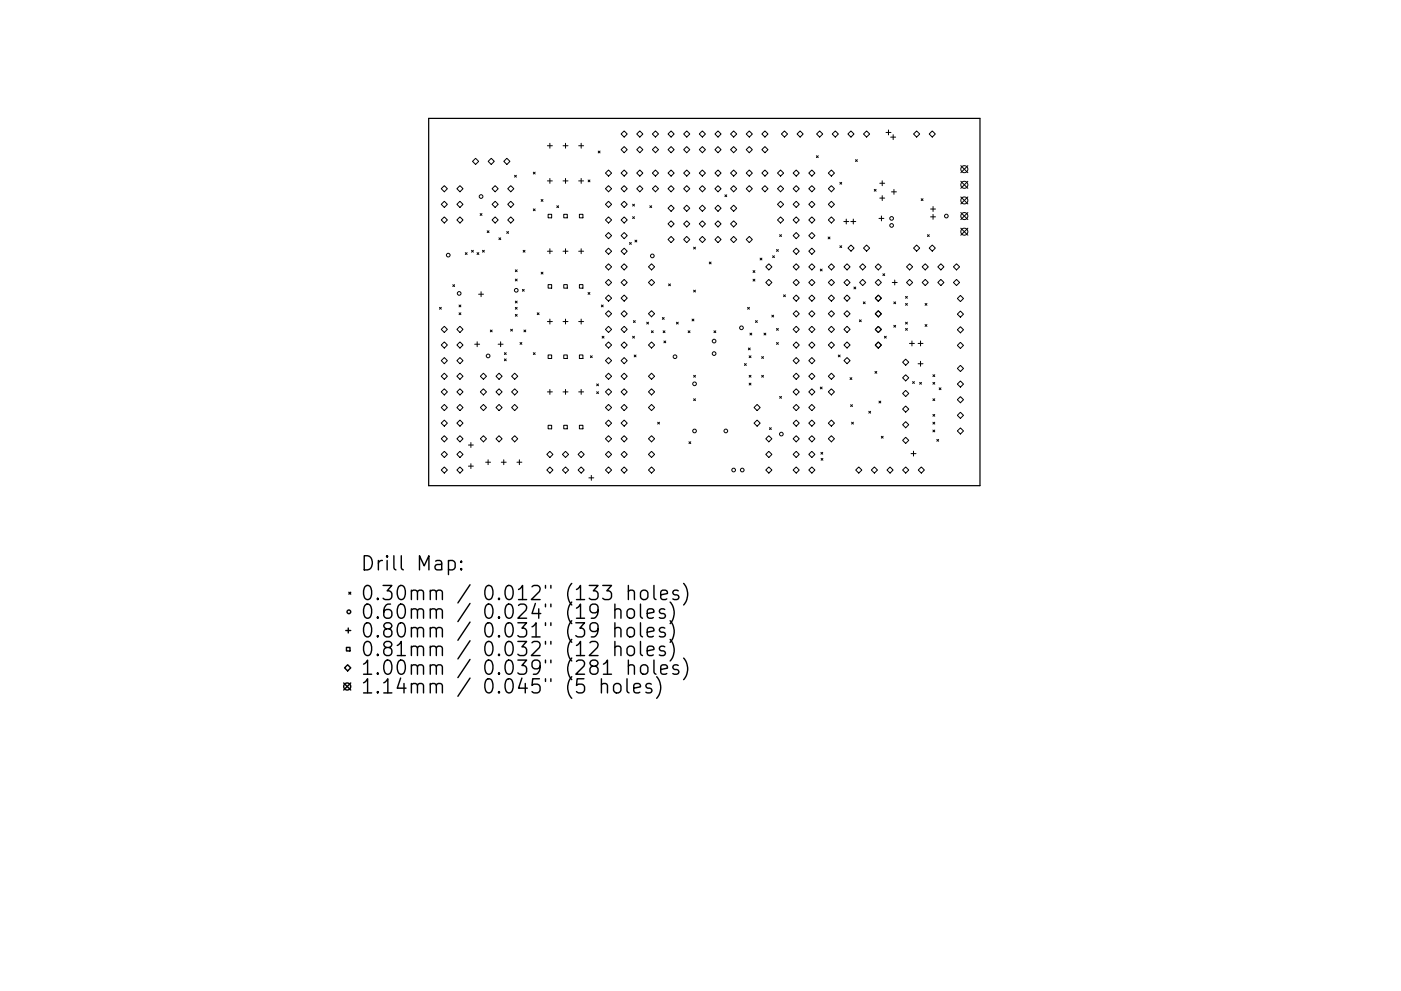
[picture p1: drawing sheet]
<svg xmlns="http://www.w3.org/2000/svg" width="297mm" height="210mm" viewBox="0 0 297 210" stroke-linecap="round" stroke-linejoin="round" font-family="sans-serif">
<defs><g id="words">
<g font-size="4.2">
<text x="76.4" y="121.1">Drill Map:</text>
<text x="76.4" y="127.4">0.30mm / 0.012&quot; (133 holes)</text>
<text x="76.4" y="131.3">0.60mm / 0.024&quot; (19 holes)</text>
<text x="76.4" y="135.3">0.80mm / 0.031&quot; (39 holes)</text>
<text x="76.4" y="139.2">0.81mm / 0.032&quot; (12 holes)</text>
<text x="76.4" y="143.2">1.00mm / 0.039&quot; (281 holes)</text>
<text x="76.4" y="147.2">1.14mm / 0.045&quot; (5 holes)</text>
</g>
</g></defs>
<path d="M90.9 25.1h116.9v77.9h-116.9z" fill="none" stroke="#000" stroke-width=".26"/>
<g fill="none" stroke="#000" stroke-width=".21">
<path d="M100.8 33.6l.7 .6-.7 .7-.6-.7zM104.2 33.6l.6 .6-.6 .7-.7-.7zM107.5 33.6l.6 .6-.6 .7-.7-.7zM108.3 39.4l.6 .6-.6 .7-.7-.7zM109.1 37.2l.4 .4M109.5 37.2l-.4 .4M113.1 36.5l.4 .4M113.5 36.5l-.4 .4M116.1 38.4h1M116.1 30.9h1M116.6 30.4v1M116.6 37.9v1"/>
<path d="M119.4 38.4h1M119.4 30.9h1M119.9 30.4v1M119.9 37.9v1M122.7 38.4h1M122.7 30.9h1M123.2 30.4v1M123.2 37.9v1M124.7 38.2l.4 .4M125.1 38.2l-.4 .4M126.8 32.1l.4 .3M127.2 32.1l-.4 .3"/>
<path d="M129 36.1l.7 .6-.7 .7-.6-.7zM129 39.4l.7 .6-.7 .7-.6-.7zM131.7 28.4l.6-.6 .7 .6-.7 .7zM131.7 31.7l.6-.6 .7 .6-.7 .7zM131.7 36.7l.6-.6 .7 .6-.7 .7zM135 28.4l.7-.6 .6 .6-.6 .7zM135.7 31.1l.6 .6-.6 .7-.7-.7zM135.7 36.1l.6 .6-.6 .7-.7-.7zM135.7 39.4l.6 .6-.6 .7-.7-.7zM138.3 28.4l.7-.6 .6 .6-.6 .7zM139 31.1l.6 .6-.6 .7-.7-.7zM139 36.1l.6 .6-.6 .7-.7-.7z"/>
<path d="M139 39.4l.6 .6-.6 .7-.7-.7zM142.3 27.8l.6 .6-.6 .7-.7-.7zM142.3 31.1l.6 .6-.6 .7-.7-.7zM142.3 36.1l.6 .6-.6 .7-.7-.7zM142.3 39.4l.6 .6-.6 .7-.7-.7zM144.9 28.4l.7-.6 .7 .6-.7 .7zM144.9 31.7l.7-.6 .7 .6-.7 .7zM144.9 36.7l.7-.6 .7 .6-.7 .7zM148.3 36.7l.6-.6 .7 .6-.7 .7zM148.3 28.4l.6-.6 .7 .6-.7 .7zM148.3 31.7l.6-.6 .7 .6-.7 .7zM151.6 36.7l.6-.6 .7 .6-.7 .7z"/>
<path d="M151.6 28.4l.6-.6 .7 .6-.7 .7zM151.6 31.7l.6-.6 .7 .6-.7 .7zM154.9 36.7l.6-.6 .7 .6-.7 .7zM154.9 28.4l.6-.6 .7 .6-.7 .7zM154.9 31.7l.6-.6 .7 .6-.7 .7zM158.2 36.7l.7-.6 .6 .6-.6 .7zM158.2 28.4l.7-.6 .6 .6-.6 .7zM158.2 31.7l.7-.6 .6 .6-.6 .7zM161.5 36.7l.7-.6 .6 .6-.6 .7zM161.5 28.4l.7-.6 .6 .6-.6 .7zM161.5 31.7l.7-.6 .6 .6-.6 .7zM165.5 36.1l.6 .6-.6 .7-.7-.7z"/>
<path d="M165.5 39.4l.6 .6-.6 .7-.7-.7zM165.7 28.4l.6-.6 .7 .6-.7 .7zM168.8 36.1l.7 .6-.7 .7-.6-.7zM168.8 39.4l.7 .6-.7 .7-.6-.7zM169 28.4l.6-.6 .7 .6-.7 .7zM172.1 36.1l.7 .6-.7 .7-.6-.7zM172.1 39.4l.7 .6-.7 .7-.6-.7zM173.1 33l.4 .4M173.1 28.4l.7-.6 .6 .6-.6 .7zM173.5 33l-.4 .4M175.6 36.7l.7-.6 .6 .6-.6 .7zM176.4 28.4l.7-.6 .7 .6-.7 .7z"/>
<path d="M178.1 38.7l.4 .4M178.5 38.7l-.4 .4M179.8 28.4l.6-.6 .7 .6-.7 .7zM181.4 33.9l.4 .4M181.8 33.9l-.4 .4M183.7 27.8l.7 .6-.7 .7-.6-.7zM186.5 38.9h1.1M187 38.4v1M187.9 28.1h1M188.4 27.6v1M188.8 29.1h1.1M189.4 28.6v1"/>
<path d="M194.3 27.8l.7 .6-.7 .7-.6-.7zM197 28.4l.7-.6 .6 .6-.6 .7zM203.7 35.1l1.5 1.5M203.7 38.5l1.5 1.5M205.2 35.1l-1.5 1.5M205.2 38.5l-1.5 1.5M93.6 40l.6-.6 .7 .6-.7 .7zM93.6 43.4l.6-.7 .7 .7-.7 .6zM93.6 46.7l.6-.7 .7 .7-.7 .6zM96.9 40l.6-.6 .7 .6-.7 .7zM96.9 43.4l.6-.7 .7 .7-.7 .6zM96.9 46.7l.6-.7 .7 .7-.7 .6z"/>
<path d="M98.6 53.6l.4 .4M99 53.6l-.4 .4M100 53.1l.4 .4M100.4 53.1l-.4 .4M101.1 53.6l.4 .4M101.5 53.6l-.4 .4M101.8 45.3l.4 .4M102.2 45.3l-.4 .4M102.3 53.1l.4 .4M102.7 53.1l-.4 .4M103.3 49l.4 .4M103.7 49l-.4 .4"/>
<path d="M104.3 40l.7-.6 .6 .6-.6 .7zM104.3 43.4l.7-.7 .6 .7-.6 .6zM104.3 46.7l.7-.7 .6 .7-.6 .6zM105.8 50.5l.4 .3M106.2 50.5l-.4 .3M107.4 49.1l.4 .4M107.6 43.4l.7-.7 .6 .7-.6 .6zM107.6 46.7l.7-.7 .6 .7-.6 .6zM107.8 49.1l-.4 .4M109.3 57.3l.4 .3M109.3 59.2l.4 .4M109.7 57.3l-.4 .3"/>
<path d="M109.7 59.2l-.4 .4M110.9 53.1l.4 .4M111.3 53.1l-.4 .4M113.1 44.3l.4 .4M113.5 44.3l-.4 .4M114.7 42.3l.4 .4M114.7 57.7l.4 .4M115.1 42.3l-.4 .4M115.1 57.7l-.4 .4M116.1 53.3h1M116.2 45.5h.8v.7h-.8zM116.6 52.8v1"/>
<path d="M118 43.7l.4 .3M118.4 43.7l-.4 .3M119.4 53.3h1M119.5 45.5h.8v.7h-.8zM119.9 52.8v1M122.7 53.3h1M122.8 45.5h.8v.7h-.8zM123.2 52.8v1M128.4 43.4l.6-.7 .7 .7-.7 .6zM128.4 46.7l.6-.7 .7 .7-.7 .6zM128.4 50l.6-.7 .7 .7-.7 .6zM128.4 53.3l.6-.6 .7 .6-.7 .7z"/>
<path d="M129 56l.7 .6-.7 .7-.6-.7zM129 59.3l.7 .6-.7 .7-.6-.7zM131.7 40l.6-.6 .7 .6-.7 .7zM131.7 43.4l.6-.7 .7 .7-.7 .6zM131.7 46.7l.6-.7 .7 .7-.7 .6zM131.7 50l.6-.7 .7 .7-.7 .6zM131.7 53.3l.6-.6 .7 .6-.7 .7zM131.7 56.6l.6-.6 .7 .6-.7 .7zM131.7 59.9l.6-.6 .7 .6-.7 .7zM133.5 51.4l.4 .4M133.9 51.4l-.4 .4M134.1 43.3l.4 .4"/>
<path d="M134.1 46l.4 .4M134.5 43.3l-.4 .4M134.5 46l-.4 .4M134.6 51l.4 .3M135 51l-.4 .3M137.8 43.7l.4 .3M138.1 56l.7 .6-.7 .7-.6-.7zM138.1 59.3l.7 .6-.7 .7-.6-.7zM138.2 43.7l-.4 .3M141.6 44.2l.7-.7 .6 .7-.6 .6zM142.3 46.8l.6 .7-.6 .7-.7-.7zM142.3 50.2l.6 .6-.6 .7-.7-.7z"/>
<path d="M144.9 44.2l.7-.7 .7 .7-.7 .6zM144.9 47.5l.7-.7 .7 .7-.7 .7zM144.9 50.8l.7-.6 .7 .6-.7 .7zM144.9 40l.7-.6 .7 .6-.7 .7zM147.1 52.4l.4 .4M147.5 52.4l-.4 .4M148.3 44.2l.6-.7 .7 .7-.7 .6zM148.3 47.5l.6-.7 .7 .7-.7 .7zM148.3 50.8l.6-.6 .7 .6-.7 .7zM148.3 40l.6-.6 .7 .6-.7 .7zM150.4 55.6l.4 .4M150.8 55.6l-.4 .4"/>
<path d="M151.6 44.2l.6-.7 .7 .7-.7 .6zM151.6 47.5l.6-.7 .7 .7-.7 .7zM151.6 50.8l.6-.6 .7 .6-.7 .7zM151.6 40l.6-.6 .7 .6-.7 .7zM153.7 41.3l.4 .4M154.1 41.3l-.4 .4M154.9 44.2l.6-.7 .7 .7-.7 .6zM154.9 47.5l.6-.7 .7 .7-.7 .7zM154.9 50.8l.6-.6 .7 .6-.7 .7zM154.9 40l.6-.6 .7 .6-.7 .7zM158.2 50.8l.7-.6 .6 .6-.6 .7zM158.2 40l.7-.6 .6 .6-.6 .7z"/>
<path d="M159.7 57.4l.4 .4M159.7 59.2l.4 .4M160.1 57.4l-.4 .4M160.1 59.2l-.4 .4M161.2 54.8l.3 .4M161.5 40l.7-.6 .6 .6-.6 .7zM161.5 54.8l-.3 .4M163 56l.7 .6-.7 .7-.6-.7zM163 59.3l.7 .6-.7 .7-.6-.7zM163.8 54.3l.4 .4M164.2 54.3l-.4 .4M164.6 52.9l.4 .4"/>
<path d="M165 52.9l-.4 .4M165.3 49.8l.4 .4M165.5 42.7l.6 .7-.6 .6-.7-.6zM165.5 46l.6 .7-.6 .6-.7-.6zM165.7 49.8l-.4 .4M168.2 43.4l.6-.7 .7 .7-.7 .6zM168.2 46.7l.6-.7 .7 .7-.7 .6zM168.2 50l.6-.7 .7 .7-.7 .6zM168.2 53.3l.6-.6 .7 .6-.7 .7zM168.8 56l.7 .6-.7 .7-.6-.7zM168.8 59.3l.7 .6-.7 .7-.6-.7zM171.5 43.4l.6-.7 .7 .7-.7 .6z"/>
<path d="M171.5 46.7l.6-.7 .7 .7-.7 .6zM171.5 50l.6-.7 .7 .7-.7 .6zM171.5 53.3l.6-.6 .7 .6-.7 .7zM172.1 56l.7 .6-.7 .7-.6-.7zM172.1 59.3l.7 .6-.7 .7-.6-.7zM173.9 57.1l.4 .4M174.3 57.1l-.4 .4M175.6 50.3l.4 .4M175.6 56.6l.7-.6 .6 .6-.6 .7zM175.6 59.9l.7-.6 .6 .6-.6 .7zM175.6 40l.7-.6 .6 .6-.6 .7zM175.6 43.4l.7-.7 .6 .7-.6 .6z"/>
<path d="M175.6 46.7l.7-.7 .6 .7-.6 .6zM176 50.3l-.4 .4M178.1 52.1l.4 .4M178.5 52.1l-.4 .4M178.9 47h1M178.9 56.6l.7-.6 .6 .6-.6 .7zM178.9 59.9l.7-.6 .6 .6-.6 .7zM179.4 46.5v1M179.8 52.6l.6-.6 .7 .6-.7 .7zM180.4 47h1M180.9 46.5v1M182.3 56.6l.6-.6 .7 .6-.7 .7z"/>
<path d="M182.3 59.9l.6-.6 .7 .6-.7 .7zM183.7 52l.7 .6-.7 .7-.6-.7zM185.4 40.2l.4 .4M185.8 40.2l-.4 .4M186.2 56l.7 .6-.7 .7-.6-.7zM186.2 59.3l.7 .6-.7 .7-.6-.7zM186.4 46.3h1M186.5 42h1.1M186.9 45.8v1.1M187 41.5v1.1M187.2 58.1l.4 .4M187.6 58.1l-.4 .4"/>
<path d="M189 40.7h1.1M189.2 59.9h1M189.5 40.2v1M189.7 59.4v1.1M192.2 56.6l.7-.6 .6 .6-.6 .7zM192.2 59.9l.7-.6 .6 .6-.6 .7zM194.3 52l.7 .6-.7 .7-.6-.7zM195.3 42.2l.4 .4M195.7 42.2l-.4 .4M196.2 56l.6 .6-.6 .7-.7-.7zM196.2 59.3l.6 .6-.6 .7-.7-.7zM196.6 49.8l.4 .4"/>
<path d="M197 52.6l.7-.6 .6 .6-.6 .7zM197 49.8l-.4 .4M197.3 44.3h1M197.3 46h1M197.8 43.8v1.1M197.8 45.5v1M198.8 56.6l.7-.6 .6 .6-.6 .7zM198.8 59.9l.7-.6 .6 .6-.6 .7zM202.1 59.9l.7-.6 .7 .6-.7 .7zM202.8 56l.7 .6-.7 .7-.7-.7zM203.7 41.8l1.5 1.5M203.7 45.1l1.5 1.5"/>
<path d="M203.7 48.4l1.5 1.5M205.2 41.8l-1.5 1.5M205.2 45.1l-1.5 1.5M205.2 48.4l-1.5 1.5M93.2 65.2l.4 .4M93.6 69.9l.6-.7 .7 .7-.7 .6zM93.6 73.2l.6-.7 .7 .7-.7 .7zM93.6 76.5l.6-.6 .7 .6-.7 .7zM93.6 65.2l-.4 .4M94.2 79.2l.7 .6-.7 .7-.6-.7zM96 60.4l.4 .4M96.4 60.4l-.4 .4"/>
<path d="M96.9 69.9l.6-.7 .7 .7-.7 .6zM96.9 73.2l.6-.7 .7 .7-.7 .7zM96.9 76.5l.6-.6 .7 .6-.7 .7zM96.9 79.8l.6-.6 .7 .6-.7 .7zM97.3 64.7l.4 .4M97.3 66.4l.4 .4M97.7 64.7l-.4 .4M97.7 66.4l-.4 .4M100.6 73h1.1M101.2 72.5v1.1M101.5 62.4h1M101.8 79.8l.7-.6 .6 .6-.6 .7z"/>
<path d="M102 61.9v1M104 70l.3 .4M104.3 70l-.3 .4M105.6 73h1.1M105.8 79.2l.7 .6-.7 .7-.6-.7zM106.1 72.5v1.1M106.9 74.8l.4 .4M106.9 76.2l.4 .3M107.3 74.8l-.4 .4M107.3 76.2l-.4 .3M108.3 69.9l.4 .3M108.5 79.8l.6-.6 .7 .6-.7 .7z"/>
<path d="M108.7 69.9l-.4 .3M109.3 63.9l.4 .4M109.3 65.2l.4 .4M109.3 66.7l.4 .4M109.7 63.9l-.4 .4M109.7 65.2l-.4 .4M109.7 66.7l-.4 .4M110.3 72.7l.3 .4M110.6 72.7l-.3 .4M110.8 61.4l.3 .4M111.1 70l.4 .4M111.1 61.4l-.3 .4"/>
<path d="M111.5 70l-.4 .4M113.1 74.8l.4 .4M113.5 74.8l-.4 .4M113.9 66.4l.4 .4M114.3 66.4l-.4 .4M116.1 68.2h1M116.2 75.3h.8v.8h-.8zM116.2 60.4h.8v.7h-.8zM116.6 67.7v1M119.4 68.2h1M119.5 75.3h.8v.8h-.8zM119.5 60.4h.8v.7h-.8z"/>
<path d="M119.9 67.7v1M122.7 68.2h1M122.8 75.3h.8v.8h-.8zM122.8 60.4h.8v.7h-.8zM123.2 67.7v1M124.7 62.1l.4 .4M125.1 62.1l-.4 .4M125.2 75.5l.4 .4M125.6 75.5l-.4 .4M127.5 64.7l.4 .4M127.7 71.3l.4 .4M127.9 64.7l-.4 .4"/>
<path d="M128.1 71.3l-.4 .4M128.4 69.9l.6-.7 .7 .7-.7 .6zM128.4 76.5l.6-.6 .7 .6-.7 .7zM129 62.6l.7 .7-.7 .6-.6-.6zM129 65.9l.7 .7-.7 .6-.6-.6zM129 72.5l.7 .7-.7 .7-.6-.7zM129 79.2l.7 .6-.7 .7-.6-.7zM131.7 63.3l.6-.7 .7 .7-.7 .6zM131.7 66.6l.6-.7 .7 .7-.7 .6zM131.7 69.9l.6-.7 .7 .7-.7 .6zM131.7 73.2l.6-.7 .7 .7-.7 .7zM131.7 76.5l.6-.6 .7 .6-.7 .7z"/>
<path d="M131.7 79.8l.6-.6 .7 .6-.7 .7zM134.1 71.3l.4 .4M134.3 68l.4 .4M134.5 75.3l.4 .4M134.5 71.3l-.4 .4M134.7 68l-.4 .4M134.9 75.3l-.4 .4M137.1 68.4l.4 .4M137.5 68.4l-.4 .4M138.1 70.2l.4 .4M138.1 79.2l.7 .6-.7 .7-.6-.7zM138.1 65.9l.7 .7-.7 .6-.6-.6z"/>
<path d="M138.1 72.5l.7 .7-.7 .7-.6-.7zM138.5 70.2l-.4 .4M140.4 67.4l.4 .4M140.6 70.2l.4 .4M140.8 72.3l.4 .4M140.8 67.4l-.4 .4M141 70.2l-.4 .4M141.2 72.3l-.4 .4M141.8 60.2l.3 .4M142.1 60.2l-.3 .4M143.4 68.4l.4 .4M143.8 68.4l-.4 .4"/>
<path d="M145.9 70.2l.4 .4M146.3 70.2l-.4 .4M146.7 67.7l.4 .4M147.1 61.6l.4 .4M147.1 79.6l.4 .4M147.1 67.7l-.4 .4M147.5 61.6l-.4 .4M147.5 79.6l-.4 .4M151.4 70.2l.4 .4M151.8 70.2l-.4 .4M157.8 77.1l.4 .4M158.2 77.1l-.4 .4"/>
<path d="M158.5 65.2l.4 .4M158.7 73.8l.4 .4M158.8 75.5l.4 .4M158.8 79.6l.4 .4M158.9 65.2l-.4 .4M159 70.7l.4 .4M159.1 73.8l-.4 .4M159.2 75.5l-.4 .4M159.2 79.6l-.4 .4M159.4 70.7l-.4 .4M160.2 68l.4 .4M160.6 68l-.4 .4"/>
<path d="M161.5 75.7l.4 .3M161.5 79.6l.4 .4M161.9 75.7l-.4 .3M161.9 79.6l-.4 .4M162 70.7l.4 .4M162.4 70.7l-.4 .4M163.6 66.9l.4 .4M164 66.9l-.4 .4M164.6 69.7l.4 .4M164.6 72.7l.4 .4M165 69.7l-.4 .4M165 72.7l-.4 .4"/>
<path d="M166.1 62.6l.4 .3M166.5 62.6l-.4 .3M168.2 69.9l.6-.7 .7 .7-.7 .6zM168.2 76.5l.6-.6 .7 .6-.7 .7zM168.8 62.6l.7 .7-.7 .6-.6-.6zM168.8 65.9l.7 .7-.7 .6-.6-.6zM168.8 72.5l.7 .7-.7 .7-.6-.7zM168.8 79.2l.7 .6-.7 .7-.6-.7zM171.5 69.9l.6-.7 .7 .7-.7 .6zM171.5 76.5l.6-.6 .7 .6-.7 .7zM172.1 62.6l.7 .7-.7 .6-.6-.6zM172.1 65.9l.7 .7-.7 .6-.6-.6z"/>
<path d="M172.1 72.5l.7 .7-.7 .7-.6-.7zM172.1 79.2l.7 .6-.7 .7-.6-.7zM175.6 79.8l.7-.6 .6 .6-.6 .7zM175.6 63.3l.7-.7 .6 .7-.6 .6zM175.6 66.6l.7-.7 .6 .7-.6 .6zM175.6 69.9l.7-.7 .6 .7-.6 .6zM175.6 73.2l.7-.7 .6 .7-.6 .7zM177.7 75.3l.4 .4M178.1 75.3l-.4 .4M178.9 63.3l.7-.7 .6 .7-.6 .6zM178.9 66.6l.7-.7 .6 .7-.6 .6zM178.9 69.9l.7-.7 .6 .7-.6 .6z"/>
<path d="M178.9 73.2l.7-.7 .6 .7-.6 .7zM178.9 76.5l.7-.6 .6 .6-.6 .7zM181 60.9l.4 .4M181.4 60.9l-.4 .4M182.2 67.9l.4 .4M182.6 67.9l-.4 .4M183 64l.4 .4M183.4 64l-.4 .4M185.5 78.8l.4 .4M185.6 73.2l.6-.6 .7 .6-.7 .7zM185.9 78.8l-.4 .4M186.2 62.6l.7 .7-.7 .6-.6-.6z"/>
<path d="M186.2 65.9l.7 .7-.7 .6-.6-.6zM186.2 69.2l.7 .7-.7 .7-.6-.7zM187.5 71.3l.4 .4M187.9 71.3l-.4 .4M189.5 64l.4 .4M189.5 69l.4 .4M189.9 64l-.4 .4M189.9 69l-.4 .4M191.4 76.8l.6-.6 .7 .6-.7 .7zM192 62.9l.4 .4M192 64.4l.4 .4M192 68.4l.4 .4"/>
<path d="M192 69.7l.4 .4M192.4 68.4l-.4 .4M192.4 62.9l-.4 .4M192.4 64.4l-.4 .4M192.4 69.7l-.4 .4M192.8 72.9h1.1M193.3 72.3v1.1M194.7 72.9h1M194.7 77.2h1M195.2 72.3v1.1M195.2 76.7v1M196.1 68.9l.4 .3"/>
<path d="M196.1 64.4l.4 .4M196.5 68.9l-.4 .3M196.5 64.4l-.4 .4M197.8 79.5l.4 .4M198.2 79.5l-.4 .4M203 63.3l.6-.6 .7 .6-.7 .7zM203 66.6l.6-.6 .7 .6-.7 .7zM203 70l.6-.7 .7 .7-.7 .6zM203.6 72.6l.7 .7-.7 .6-.6-.6zM203.6 77.5l.7 .7-.7 .6-.6-.6zM93.6 83.1l.6-.6 .7 .6-.7 .7zM93.6 86.5l.6-.7 .7 .7-.7 .6z"/>
<path d="M93.6 89.8l.6-.7 .7 .7-.7 .6zM93.6 93.1l.6-.7 .7 .7-.7 .6zM93.6 96.4l.6-.6 .7 .6-.7 .7zM93.6 99.7l.6-.6 .7 .6-.7 .7zM96.9 83.1l.6-.6 .7 .6-.7 .7zM96.9 86.5l.6-.7 .7 .7-.7 .6zM96.9 89.8l.6-.7 .7 .7-.7 .6zM96.9 93.1l.6-.7 .7 .7-.7 .6zM96.9 96.4l.6-.6 .7 .6-.7 .7zM96.9 99.7l.6-.6 .7 .6-.7 .7zM99.3 94.4h1.1M99.3 98.9h1.1"/>
<path d="M99.8 93.9v1M99.8 98.4v1M101.8 86.5l.7-.7 .6 .7-.6 .6zM101.8 83.1l.7-.6 .6 .6-.6 .7zM101.8 93.1l.7-.7 .6 .7-.6 .6zM103 98.1h1M103.5 97.5v1.1M105.2 93.1l.6-.7 .7 .7-.7 .6zM105.8 85.8l.7 .7-.7 .6-.6-.6zM105.8 82.5l.7 .6-.7 .7-.6-.7zM106.3 98.1h1M106.8 97.5v1.1"/>
<path d="M108.5 86.5l.6-.7 .7 .7-.7 .6zM108.5 83.1l.6-.6 .7 .6-.7 .7zM108.5 93.1l.6-.7 .7 .7-.7 .6zM109.6 98.1h1M110.1 97.5v1.1M115.9 99.7l.7-.6 .6 .6-.6 .7zM116.1 83.1h1M116.2 90.2h.8v.8h-.8zM116.6 95.8l.6 .6-.6 .7-.7-.7zM116.6 82.6v1.1M119.2 96.4l.7-.6 .7 .6-.7 .7zM119.2 99.7l.7-.6 .7 .6-.7 .7z"/>
<path d="M119.4 83.1h1M119.5 90.2h.8v.8h-.8zM119.9 82.6v1.1M122.6 99.7l.6-.6 .7 .6-.7 .7zM122.7 83.1h1M122.8 90.2h.8v.8h-.8zM123.2 95.8l.7 .6-.7 .7-.6-.7zM123.2 82.6v1.1M126.5 81.5l.4 .3M126.5 83.1l.4 .4M126.9 81.5l-.4 .3M126.9 83.1l-.4 .4"/>
<path d="M128.4 86.5l.6-.7 .7 .7-.7 .6zM128.4 93.1l.6-.7 .7 .7-.7 .6zM128.4 99.7l.6-.6 .7 .6-.7 .7zM129 82.5l.7 .6-.7 .7-.6-.7zM129 89.1l.7 .7-.7 .6-.6-.6zM129 95.8l.7 .6-.7 .7-.6-.7zM131.7 83.1l.6-.6 .7 .6-.7 .7zM131.7 86.5l.6-.7 .7 .7-.7 .6zM131.7 89.8l.6-.7 .7 .7-.7 .6zM131.7 93.1l.6-.7 .7 .7-.7 .6zM131.7 96.4l.6-.6 .7 .6-.7 .7zM131.7 99.7l.6-.6 .7 .6-.7 .7z"/>
<path d="M137.5 83.1l.6-.6 .7 .6-.7 .7zM137.5 93.1l.6-.7 .7 .7-.7 .6zM138.1 85.8l.7 .7-.7 .6-.6-.6zM138.1 95.8l.7 .6-.7 .7-.6-.7zM138.1 99.1l.7 .6-.7 .7-.6-.7zM139.4 89.6l.4 .4M139.8 89.6l-.4 .4M146.1 93.7l.4 .4M146.5 93.7l-.4 .4M147.1 84.6l.4 .4M147.5 84.6l-.4 .4M158.8 81.3l.4 .4"/>
<path d="M159.2 81.3l-.4 .4M160.5 85.8l.7 .7-.7 .6-.6-.6zM160.5 89.1l.7 .7-.7 .6-.6-.6zM162.4 93.1l.6-.7 .7 .7-.7 .6zM163 95.8l.7 .6-.7 .7-.6-.7zM163 99.1l.7 .6-.7 .7-.6-.7zM163.1 90.7l.4 .4M163.5 90.7l-.4 .4M165.3 84.1l.4 .4M165.7 84.1l-.4 .4M168.2 83.1l.6-.6 .7 .6-.7 .7zM168.2 89.8l.6-.7 .7 .7-.7 .6z"/>
<path d="M168.2 93.1l.6-.7 .7 .7-.7 .6zM168.2 96.4l.6-.6 .7 .6-.7 .7zM168.2 99.7l.6-.6 .7 .6-.7 .7zM168.8 85.8l.7 .7-.7 .6-.6-.6zM171.5 86.5l.6-.7 .7 .7-.7 .6zM171.5 93.1l.6-.7 .7 .7-.7 .6zM171.5 96.4l.6-.6 .7 .6-.7 .7zM171.5 99.7l.6-.6 .7 .6-.7 .7zM172.1 82.5l.7 .6-.7 .7-.6-.7zM172.1 89.1l.7 .7-.7 .6-.6-.6zM173.9 82.1l.4 .4M174 96l.4 .4"/>
<path d="M174.1 97.3l.4 .3M174.3 82.1l-.4 .4M174.4 96l-.4 .4M174.5 97.3l-.4 .3M175.6 83.1l.7-.6 .6 .6-.6 .7zM175.6 89.8l.7-.7 .6 .7-.6 .6zM175.6 93.1l.7-.7 .6 .7-.6 .6zM180.2 80.1l.4 .4M180.3 85.9l.4 .3M180.6 89.6l.3 .4M180.6 80.1l-.4 .4M180.7 85.9l-.4 .3"/>
<path d="M180.9 89.6l-.3 .4M181.4 99.7l.7-.6 .6 .6-.6 .7zM184.2 87.3l.4 .4M184.6 87.3l-.4 .4M184.7 99.7l.7-.6 .6 .6-.6 .7zM186.4 85.1l.3 .4M186.7 85.1l-.3 .4M186.9 92.6l.3 .4M187.2 92.6l-.3 .4M188.7 99.1l.7 .6-.7 .7-.6-.7zM191.4 80.2l.6-.7 .7 .7-.7 .6zM191.4 83.5l.6-.7 .7 .7-.7 .6z"/>
<path d="M191.4 86.8l.6-.7 .7 .7-.7 .6zM191.4 90.1l.6-.6 .7 .6-.7 .7zM191.4 93.4l.6-.6 .7 .6-.7 .7zM191.4 99.7l.6-.6 .7 .6-.7 .7zM193.2 96.2h1M193.5 81l.4 .4M193.7 95.7v1.1M193.9 81l-.4 .4M194.7 99.7l.6-.6 .7 .6-.7 .7zM195 81.1l.4 .4M195.4 81.1l-.4 .4M197.8 81.1l.4 .4"/>
<path d="M197.8 84.6l.4 .4M197.8 87.9l.4 .4M197.8 89.6l.4 .4M197.8 91.2l.4 .4M198.2 81.1l-.4 .4M198.2 84.6l-.4 .4M198.2 87.9l-.4 .4M198.2 89.6l-.4 .4M198.2 91.2l-.4 .4M198.6 93.2l.4 .4M199 93.2l-.4 .4M199.1 82.3l.4 .4"/>
<path d="M199.5 82.3l-.4 .4M203 81.5l.6-.7 .7 .7-.7 .6zM203 84.8l.6-.6 .7 .6-.7 .7zM203 88.1l.6-.6 .7 .6-.7 .7zM203 91.4l.6-.6 .7 .6-.7 .7zM124.9 101.4h1M125.4 100.9v1"/>
<circle cx="204.5" cy="39.2" r=".75"/>
<circle cx="204.5" cy="35.9" r=".75"/>
<circle cx="95" cy="54.1" r=".39"/>
<circle cx="102" cy="41.7" r=".39"/>
<circle cx="138.3" cy="54.3" r=".39"/>
<circle cx="189" cy="47.8" r=".39"/>
<circle cx="189" cy="46.3" r=".39"/>
<circle cx="200.6" cy="45.8" r=".39"/>
<circle cx="204.5" cy="42.5" r=".75"/>
<circle cx="204.5" cy="49.2" r=".75"/>
<circle cx="204.5" cy="45.8" r=".75"/>
<circle cx="97.4" cy="62.3" r=".39"/>
<circle cx="103.5" cy="75.5" r=".39"/>
<circle cx="109.5" cy="61.6" r=".39"/>
<circle cx="143.1" cy="75.7" r=".39"/>
<circle cx="151.4" cy="72.4" r=".39"/>
<circle cx="151.4" cy="75" r=".39"/>
<circle cx="157.2" cy="69.6" r=".39"/>
<circle cx="147.3" cy="81.4" r=".39"/>
<circle cx="147.3" cy="91.4" r=".39"/>
<circle cx="153.9" cy="91.4" r=".39"/>
<circle cx="155.5" cy="99.7" r=".39"/>
<circle cx="157.4" cy="99.7" r=".39"/>
<circle cx="165.7" cy="92.1" r=".39"/>
</g>
<g fill="none" stroke="#000" stroke-width=".3">
<path d="M95.1 119.1l.8-.2 .6 .6v.8l-.3 .5-.3 .1-.8-.1M97.8 119.1l.1 .1-.1 .1-.1-.1 .1-.1v.2M73.3 133.8h1.1M73.5 137.4h.7v.7h-.7zM73.8 133.3v1M74 125.7l.4 .3M74.4 125.7l-.4 .3M97.8 120.6l.1 .2-.1 .1-.1-.1 .1-.2v.3M130.4 129.5a.74 .74 0 0 1 1.3 .1v1.6M130.4 133.4a.74 .74 0 0 1 1.3 .2v1.5M130.4 137.4a.74 .74 0 0 1 1.3 .1v1.6M130.4 128.2v3"/>
<path d="M130.4 132.1v3M130.4 136.1v3M133.1 133.4a.81 .81 0 0 1 .8-.3 .81 .81 0 0 1 .6 .6v.9a.81 .81 0 0 1-.8 .6 .81 .81 0 0 1-.8-.6v-.9zM133.2 125.5a.74 .74 0 0 1 1.3 .1v1.6M133.2 129.3a.81 .81 0 0 1 1.3 .4v.9a.81 .81 0 0 1-.8 .6 .81 .81 0 0 1-.8-.6v-.9zM133.2 137.2a.81 .81 0 0 1 1.3 .5v.8a.81 .81 0 0 1-.8 .6 .81 .81 0 0 1-.8-.6v-.8zM133.2 124.2v3M135.8 128.2v2.5l.4 .5M135.8 132.1v2.6l.4 .4M135.8 136.1v2.6l.4 .4M135.9 125.5a.81 .81 0 0 1 .8-.3 .81 .81 0 0 1 .7 .6v.8a.81 .81 0 0 1-.8 .6 .81 .81 0 0 1-.8-.6v-.8zM137.2 130.2l1.5-.3-.2-.6-.8-.1-.5 .4v1.1l.2 .3 .3 .2 .8-.2"/>
<path d="M137.2 134.1l1.5-.3-.2-.5-.8-.2-.5 .5v1.1l.2 .3 .3 .1 .8-.1M137.2 138.1l1.5-.3-.2-.6-.8-.1-.5 .4v1.2l.2 .2 .3 .2 .8-.2M138.7 124.2v2.6l.4 .4M140.1 126.2l1.4-.3-.1-.5-.9-.2-.4 .4v1.2l.1 .3 .3 .1 .9-.1M140.9 129.3l-.7-.1-.4 .4 .1 .4 1 .3 .2 .3-.2 .4-.2 .2-.9-.2M140.9 133.3l-.7-.2-.4 .5 .1 .4 1 .3 .2 .3-.2 .4-.2 .1-.9-.1M140.9 137.2l-.7-.1-.4 .4 .1 .4 1 .3 .2 .3-.2 .4-.2 .2-.9-.2M142.1 127.7a3.4 3.4 0 0 1 0 4.6M142.1 131.7a3.4 3.4 0 0 1 0 4.6M142.1 135.7a3.4 3.4 0 0 1 0 4.5M143.8 125.4l-.7-.2-.4 .4 .1 .5 1 .3 .1 .2-.1 .5-.3 .1-.8-.1M144.9 123.8a3.4 3.4 0 0 1 0 4.6"/>
<path d="M144.9 139.6a3.4 3.4 0 0 1 0 4.6M72.9 144.9l1.5 1.5M73.1 141.7l.6-.7 .7 .7-.7 .6zM74.4 144.9l-1.5 1.5M127.5 145.3a.75 .75 0 0 1 1.3 .1v1.6M127.5 144v3M130.2 145.3a.81 .81 0 0 1 .8-.3 .81 .81 0 0 1 .7 .6v.8a.81 .81 0 0 1-.8 .6 .81 .81 0 0 1-.8-.6v-.8zM132.9 144v2.6l.5 .4M133.2 141.3a.74 .74 0 0 1 1.3 .2v1.5M133.2 140v3M134.4 146l1.4-.3-.1-.5-.9-.2-.4 .4v1.2l.1 .3 .3 .1 .9-.1M135.9 141.3a.81 .81 0 0 1 .8-.3 .81 .81 0 0 1 .7 .6v.9a.81 .81 0 0 1-.8 .6 .81 .81 0 0 1-.8-.6v-.9z"/>
<path d="M138.1 145.2l-.7-.2-.5 .4 .2 .5 1 .3 .1 .2-.1 .5-.3 .1-.9-.1M138.7 140v2.6l.4 .4M139.2 143.6a3.4 3.4 0 0 1 0 4.6M140.1 142l1.4-.2-.1-.6-.9-.2-.4 .5v1.1l.1 .3 .3 .1 .9-.1M143.8 141.2l-.7-.2-.4 .5 .1 .4 1 .3 .1 .3-.1 .4-.3 .1-.8-.1"/>
<circle cx="74" cy="129.8" r=".39"/>
<circle cx="73.6" cy="145.7" r=".75"/>
</g>
<use href="#words"/>
</svg>
